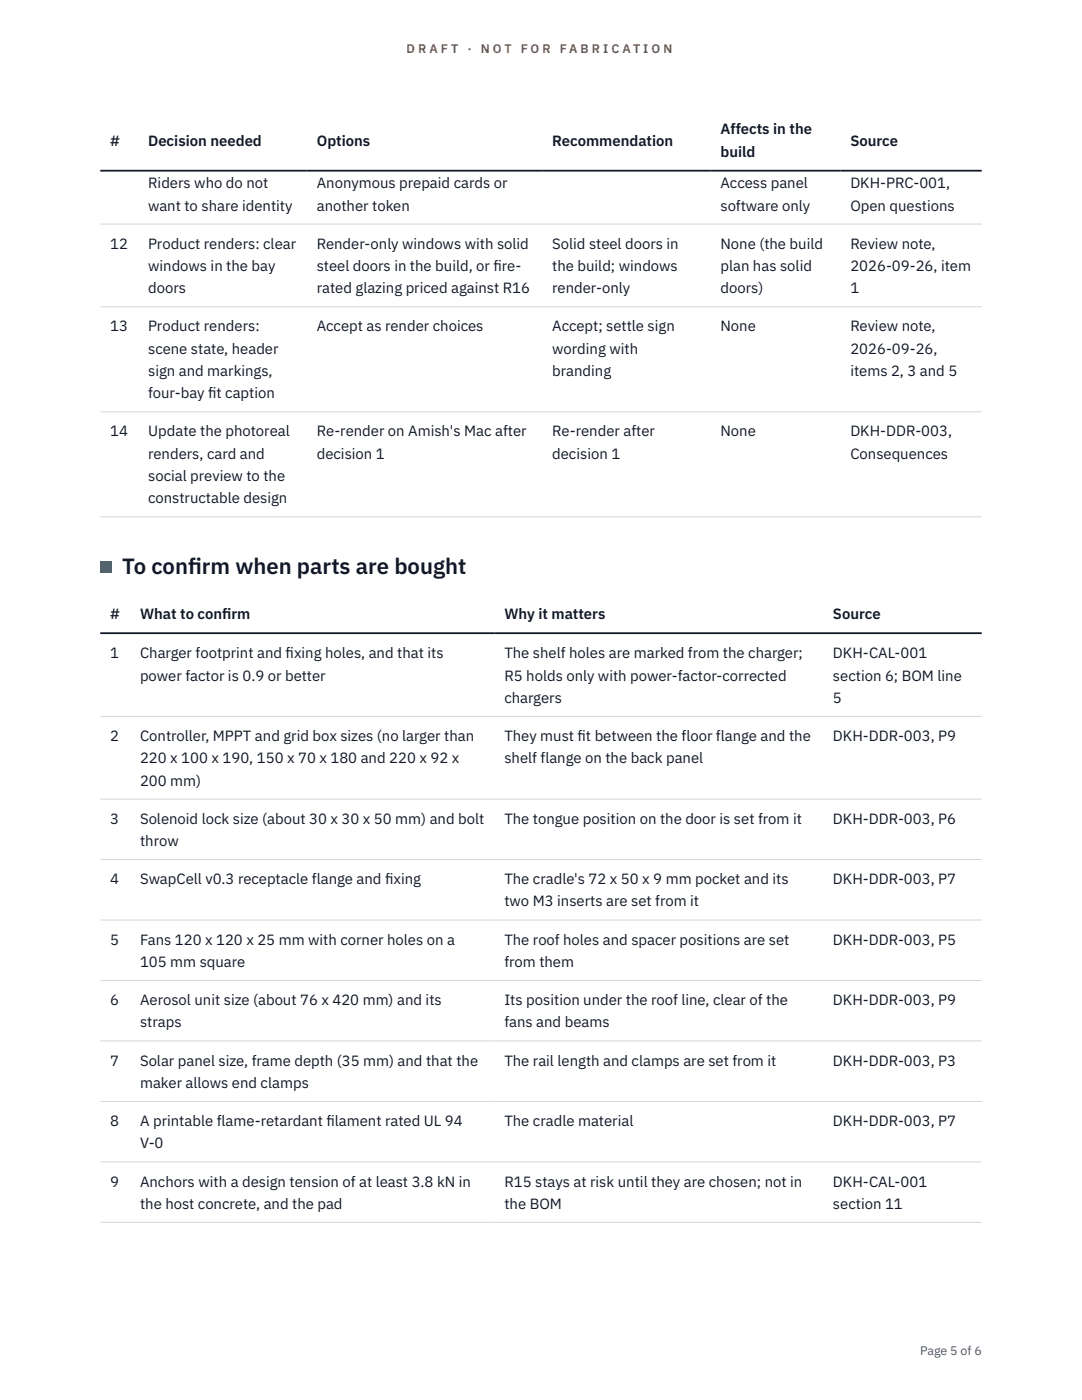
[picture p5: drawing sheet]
<svg xmlns="http://www.w3.org/2000/svg" width="216mm" height="279mm" viewBox="0 0 216 279" stroke-linecap="round" stroke-linejoin="round" font-family="sans-serif">
<defs><g id="words">
<g font-size="4.4" fill="#111827">
<text x="24.4" y="114.6">To conf</text>
<text x="37.5" y="114.6">irm when parts are bought</text>
</g>
<g font-size="3" fill="#111827">
<text x="22" y="29.1">#</text>
<text x="29.6" y="29.1">Decision needed</text>
<text x="63.2" y="29.1">Options</text>
<text x="110.2" y="29.1">Recommendation</text>
<text x="143.8" y="26.8">Affects in the</text>
<text x="169.7" y="29.1">Source</text>
<text x="143.8" y="31.3">build</text>
<text x="29.6" y="37.6">Riders who do not</text>
<text x="63.2" y="37.6">Anonymous prepaid cards or</text>
<text x="143.8" y="37.6">Access panel</text>
<text x="169.7" y="37.6">DKH-PRC-001,</text>
<text x="29.6" y="42">want to share identity</text>
<text x="63.2" y="42">another token</text>
<text x="143.8" y="42">software only</text>
<text x="169.7" y="42">Open questions</text>
<text x="22" y="49.6">12</text>
<text x="29.6" y="49.6">Product renders: clear</text>
<text x="63.2" y="49.6">Render-only windows with solid</text>
<text x="110.2" y="49.6">Solid steel doors in</text>
<text x="143.8" y="49.6">None (the build</text>
<text x="169.7" y="49.6">Review note,</text>
<text x="29.6" y="54.1">windows in the bay</text>
<text x="29.6" y="58.5">doors</text>
<text x="63.2" y="54.1">steel doors in the build, or f</text>
<text x="63.2" y="58.5">rated glazing priced against R16</text>
<text x="98.5" y="54.1">ire-</text>
<text x="110.2" y="54.1">the build; windows</text>
<text x="110.2" y="58.5">render-only</text>
<text x="143.8" y="54.1">plan has solid</text>
<text x="143.8" y="58.5">doors)</text>
<text x="169.7" y="54.1">2026-09-26, item</text>
<text x="169.7" y="58.5">1</text>
<text x="22" y="66.2">13</text>
<text x="29.6" y="66.2">Product renders:</text>
<text x="29.6" y="70.6">scene state, header</text>
<text x="63.2" y="66.2">Accept as render choices</text>
<text x="110.2" y="66.2">Accept; settle sign</text>
<text x="110.2" y="70.6">wording with</text>
<text x="143.8" y="66.2">None</text>
<text x="169.7" y="66.2">Review note,</text>
<text x="169.7" y="70.6">2026-09-26,</text>
<text x="29.6" y="75">sign and markings,</text>
<text x="110.2" y="75">branding</text>
<text x="169.7" y="75">items 2, 3 and 5</text>
<text x="29.6" y="79.5">four-bay f</text>
<text x="41.5" y="79.5">it caption</text>
<text x="22" y="87.1">14</text>
<text x="29.6" y="87.1">Update the photoreal</text>
<text x="63.2" y="87.1">Re-render on Amish's Mac after</text>
<text x="110.2" y="87.1">Re-render after</text>
<text x="143.8" y="87.1">None</text>
<text x="169.7" y="87.1">DKH-DDR-003,</text>
<text x="29.6" y="91.6">renders, card and</text>
<text x="63.2" y="91.6">decision 1</text>
<text x="110.2" y="91.6">decision 1</text>
<text x="169.7" y="91.6">Consequences</text>
<text x="29.6" y="96">social preview to the</text>
<text x="29.6" y="100.4">constructable design</text>
<text x="22" y="123.6">#</text>
<text x="27.9" y="123.6">What to conf</text>
<text x="44.3" y="123.6">irm</text>
<text x="100.6" y="123.6">Why it matters</text>
<text x="166.2" y="123.6">Source</text>
<text x="22" y="131.4">1</text>
<text x="27.9" y="131.4">Charger footprint and f</text>
<text x="57" y="131.4">ixing holes, and that its</text>
<text x="100.6" y="131.4">The shelf holes are marked from the charger;</text>
<text x="166.2" y="131.4">DKH-CAL-001</text>
<text x="27.9" y="135.8">power factor is 0.9 or better</text>
<text x="100.6" y="135.8">R5 holds only with power-factor-corrected</text>
<text x="166.2" y="135.8">section 6; BOM line</text>
<text x="100.6" y="140.3">chargers</text>
<text x="166.2" y="140.3">5</text>
<text x="22" y="147.9">2</text>
<text x="27.9" y="147.9">Controller, MPPT and grid box sizes (no larger than</text>
<text x="100.6" y="147.9">They must f</text>
<text x="115.2" y="147.9">it between the floor flange and the</text>
<text x="166.2" y="147.9">DKH-DDR-003, P9</text>
<text x="27.9" y="152.3">220 x 100 x 190, 150 x 70 x 180 and 220 x 92 x</text>
<text x="100.6" y="152.3">shelf flange on the back panel</text>
<text x="27.9" y="156.8">200 mm)</text>
<text x="22" y="164.4">3</text>
<text x="27.9" y="164.4">Solenoid lock size (about 30 x 30 x 50 mm) and bolt</text>
<text x="100.6" y="164.4">The tongue position on the door is set from it</text>
<text x="166.2" y="164.4">DKH-DDR-003, P6</text>
<text x="27.9" y="168.8">throw</text>
<text x="22" y="176.5">4</text>
<text x="27.9" y="176.5">SwapCell v0.3 receptacle flange and f</text>
<text x="76.8" y="176.5">ixing</text>
<text x="100.6" y="176.5">The cradle's 72 x 50 x 9 mm pocket and its</text>
<text x="166.2" y="176.5">DKH-DDR-003, P7</text>
<text x="100.6" y="180.9">two M3 inserts are set from it</text>
<text x="22" y="188.5">5</text>
<text x="27.9" y="188.5">Fans 120 x 120 x 25 mm with corner holes on a</text>
<text x="100.6" y="188.5">The roof holes and spacer positions are set</text>
<text x="166.2" y="188.5">DKH-DDR-003, P5</text>
<text x="27.9" y="193">105 mm square</text>
<text x="100.6" y="193">from them</text>
<text x="22" y="200.6">6</text>
<text x="27.9" y="200.6">Aerosol unit size (about 76 x 420 mm) and its</text>
<text x="100.6" y="200.6">Its position under the roof line, clear of the</text>
<text x="166.2" y="200.6">DKH-DDR-003, P9</text>
<text x="27.9" y="205">straps</text>
<text x="100.6" y="205">fans and beams</text>
<text x="22" y="212.7">7</text>
<text x="27.9" y="212.7">Solar panel size, frame depth (35 mm) and that the</text>
<text x="100.6" y="212.7">The rail length and clamps are set from it</text>
<text x="166.2" y="212.7">DKH-DDR-003, P3</text>
<text x="27.9" y="217.1">maker allows end clamps</text>
<text x="22" y="224.7">8</text>
<text x="27.9" y="224.7">A printable flame-retardant f</text>
<text x="65.1" y="224.7">ilament rated UL 94</text>
<text x="100.6" y="224.7">The cradle material</text>
<text x="166.2" y="224.7">DKH-DDR-003, P7</text>
<text x="27.9" y="229.2">V-0</text>
<text x="22" y="236.8">9</text>
<text x="27.9" y="236.8">Anchors with a design tension of at least 3.8 kN in</text>
<text x="100.6" y="236.8">R15 stays at risk until they are chosen; not in</text>
<text x="166.2" y="236.8">DKH-CAL-001</text>
<text x="27.9" y="241.2">the host concrete, and the pad</text>
<text x="100.6" y="241.2">the BOM</text>
<text x="166.2" y="241.2">section 11</text>
</g>
<g font-size="2.5" fill="#b45309">
<text x="81.1" y="10.5">D R A F T</text>
<text x="93.3" y="10.5">·</text>
<text x="95.9" y="10.5">N O T</text>
<text x="103.9" y="10.5">F O R</text>
<text x="111.7" y="10.5">F A B R I C A T I O N</text>
</g>
<text font-size="2.5" fill="#4b5563" x="183.6" y="270.3">Page 5 of 6</text>
</g></defs>
<g fill="none" stroke="#d1d5db" stroke-width=".2">
<path d="M20 44.7h175.9M20 61.2h175.9M20 82.2h175.9M20 103.1h175.9M20 143h175.9M20 159.5h175.9M20 171.5h175.9M20 183.6h175.9M20 195.7h175.9M20 207.7h175.9M20 219.8h175.9M20 231.9h175.9"/>
<path d="M20 243.9h175.9"/>
</g>
<path d="M20 34.1h175.9M20 126.4h175.9" fill="none" stroke="#111827" stroke-width=".35"/>
<path d="M20 112h2.2v2.2h-2.2z" fill="#0f766e"/>
<use href="#words"/>
</svg>
